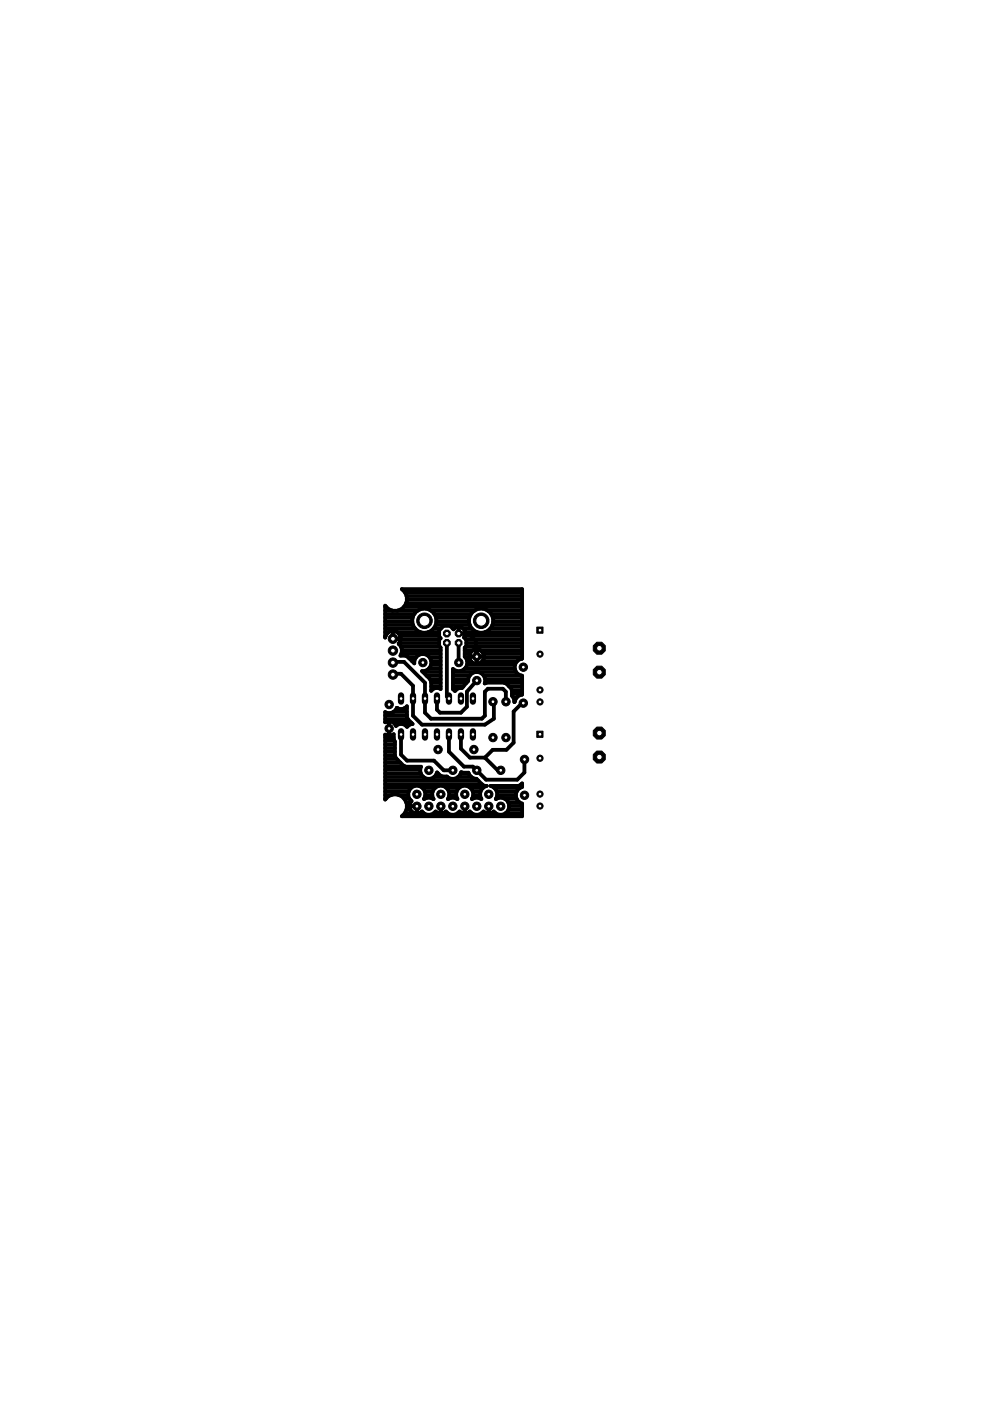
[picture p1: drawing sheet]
<svg xmlns="http://www.w3.org/2000/svg" width="210mm" height="297mm" viewBox="0 0 210 297" stroke-linecap="round" stroke-linejoin="round" font-family="sans-serif">
<g fill="none" stroke="#000" stroke-width=".8">
<path d="M81.7 135.2v-6.8a2.54 2.54 0 0 0 3.9 .4 2.54 2.54 0 0 0-.4-3.9h25.5v14.8a1.82 1.82 0 0 0-1.3 2.8M81.7 134.8h.1M81.7 134h.7M81.7 133.3h6.3M81.7 132.5h5.9M81.7 131.7h5.7M81.7 131h5.8M81.7 130.2h6.1M81.7 129.4h1.4M81.7 128.7h.2M82.4 134l-.5 .5-.2 .6M82.4 134l.8-.2 1 .2"/>
<path d="M83.3 133.8v1.6h1.6M83.3 134.8h.1M83.3 134h.1M84.2 134a1.66 1.66 0 0 1 .5 2.3M84.2 134h5M84.4 129.4h4.2M84.5 136.5h.1M84.5 136.5a1.87 1.87 0 0 1 .4 2.5h1l.5 .2 1.4 1.5a1.79 1.79 0 0 1 1.5-2M84.7 136.3l-.2 .2M84.7 136.3h8.4M84.8 134.8h8.3M84.9 135.6h8.3"/>
<path d="M85 137.1h8.2M85.1 138.6h8.3M85.2 137.9h8.2M85.6 128.7h25.1M85.9 125.6h24.8M86.1 127.9h24.6M86.2 126.4h24.5M86.3 127.1h24.4M86.6 139.4h1.6M90 138.7a1.82 1.82 0 0 1 1.5 2 1.82 1.82 0 0 1-2 1.6l1.7 1.7M90.8 134h2.3M91.1 139.4h2.3"/>
<path d="M91.3 129.4h9.4M91.9 133.3h1.6M92.1 130.2h7.8M92.4 132.5h7.2M92.5 131h7M92.5 131.7h6.9M94.7 136.3v11.4l.5 .4M96 133.3h.3M97.2 132.9v1.4M97.2 136.3v4.2M97.2 134.3h2.1l1.6 1.6v3.2l.2 .1M97.2 134h.1"/>
<path d="M97.2 133.3h.1M98.1 133.3h2M98.5 138.6h1.1M98.5 137.9h1.8M98.6 134.8h12.1M98.6 134h2.6M98.7 139.4h.8M98.7 137.1h12M98.8 135.6h11.9M98.9 136.3h11.8M99.5 139.2h3.1M101.1 138.6h.1"/>
<path d="M101.1 137.7v3.1M101.1 139.4h.1M101.1 137.9h.1M101.8 137.9h8.9M102.5 138.6h8.2M102.6 139.4h8.1M102.8 134h7.9M103.4 129.4h7.3M103.9 133.3h6.8M104.1 130.2h6.6M104.4 132.5h6.3M104.5 131h6.2"/>
<path d="M104.6 131.7h6.1M81.7 151a1.7 1.7 0 0 0 2.4-.9 1.55 1.55 0 0 0 2.2-.4v2.3l.2 .5 1 1-.8 .2-.4 .4a1.53 1.53 0 0 0-2.3-.2 1.57 1.57 0 0 0-2.3-.8zM81.7 155.8v13.7a2.55 2.55 0 0 1 3.9-.4 2.55 2.55 0 0 1-.4 4h25.5v-2.7a1.82 1.82 0 0 1-1.3-1.8 1.82 1.82 0 0 1 1.3-1.7v-.8l-.8 .5h-5.9a1.81 1.81 0 0 1 1.1 2.8 1.82 1.82 0 0 1 2.5 .5 1.82 1.82 0 0 1-.4 2.5 1.82 1.82 0 0 1-2.5-.4 1.55 1.55 0 0 1-2.2 0 1.79 1.79 0 0 1-2.9 0 1.54 1.54 0 0 1-2.2 0 1.78 1.78 0 0 1-2.8 0 1.57 1.57 0 0 1-2.2 0 1.78 1.78 0 0 1-2.9 0 1.56 1.56 0 0 1-2.1 .2 1.56 1.56 0 0 1-.4-2.1M81.7 155.8h.1M81.7 159.4h2M81.7 158.6h2M81.7 157.8h2M81.7 157.1h1.9M81.7 156.3h1.8M81.7 152.5h4.8M81.7 151.7h4.6M81.7 153.1h.1"/>
<path d="M81.7 155.8a1.56 1.56 0 0 0 1.8-.1v1l.2 .6v3l.2 .4 1.7 1.7 .4 .2h3.3a1.81 1.81 0 0 0 1 2.5 1.81 1.81 0 0 0 2.4-1.3l.6 .6 .5 .2h.9a1.81 1.81 0 0 0 3.1-.9l1.5 .1a1.74 1.74 0 0 0 1.7 1.3l1.3 1.3 .9 .2a1.84 1.84 0 0 0-1.1 2.8l-.7-.3h-.7l-.6 .3a1.84 1.84 0 0 0-1.6-2.8 1.84 1.84 0 0 0-1.5 2.8l-.6-.3h-.8l-.6 .3a1.83 1.83 0 0 0-1.5-2.8 1.83 1.83 0 0 0-1.6 2.8l-.6-.3h-.7l-.7 .3a1.83 1.83 0 0 0-.5-2.5 1.83 1.83 0 0 0-2.5 .4 1.83 1.83 0 0 0 .4 2.5l-.3 .3M82.5 152.9v3.1M82.5 154.5h.1M82.5 155.5h.1M82.5 154.8h.1M82.5 154h.1M82.5 153.2h.1M83.3 143l.2-.1h1.5l2.6 2.5v6.3l1.9 1.9h13.3l1.9-1.2v-3.4l-.2-.2M83.3 140.5l.2-.2h2.2l4.4 4.5v6.3l1.3 1.3h10.8l.6-.7v-5l.6-.7h3.2l.7 .7v2.1M83.4 150.9h2.9M83.5 153.2h3.7M84.1 150.2h.2"/>
<path d="M85 155.7v4.3l1.3 1.3h5.7l2.1 2h1.9M85.7 150.2h.6M86.2 154h.2M87.4 140.2h.4M89.7 142.5h3.7M90.4 143.3h3M91 141.7h2.4M91.2 144h2.2M91.4 140.9h2M91.4 144.8h2M91.4 146.3h.2M91.4 145.5h2"/>
<path d="M91.4 140.2h2M95.2 155.7v3.7l3.2 3.1h1.9l2.8 2.8h6.6l1.5-1.5v-2.8M96 143.3h3.6M96 142.5h13.4M96 144.8h2.9M96 145.5h2.3M96 144h3.3M96.3 146.3h.3M97.2 140.5h.1M97.7 155.7v3l1.9 1.9h3.2M98.6 141.7h10.5M99 140.9h10.2"/>
<path d="M99.1 140.2h.7M99.5 143.3l-.2 .6v.5l-1.3 1.4a2.13 2.13 0 0 0-1.5 .7l-.5-.4v-4.3a1.8 1.8 0 0 0 2.6 0 1.8 1.8 0 0 0-.1-2.6v-1.9l.4-.3v-1.4l-.5-.5 .2-.2v-1.1l-.8-.9h-1.1l-.5 .5-.8-.7h-1.3l-1 .9v1.4l.3 .3-.3 .3v1.4l.3 .3v8.8a1.47 1.47 0 0 0-2 .4v-2l-.2-.5M100.7 142.5l-.6 .3-.6 .5M101.1 140.2h.1M101.1 144.3l-2.1 2.4v3.1l-1.3 1.3h-4.4l-.7-.6v-2.4M101.4 142.5a1.8 1.8 0 0 1 1.4 2.4l.4-.2h3.7l.4 .2 .7 .7M102.3 140.2h7.4M102.6 143.3h8.1v4a2.01 2.01 0 0 0-1.6 1.6v-.5l-.6-.9v-1.1l-.1-.5-.4-.3M102.8 144.8h.3M102.9 144h7.8M107 144.8h3.7M108 145.5h2.7"/>
<path d="M108.5 146.3h2.2M108.5 147.1h2.2M108.8 147.8h.8M109.1 148.6h.1M109.4 142.5l.5 .5 .7 .3M110.9 149.1h-.2l-1.8 1.8v6.6l-1.5 1.5h-2.9l-1.7 1.6M81.7 169.3h.1M81.7 168.6h1.3M81.7 167.8h5M81.7 167h5.5M81.7 166.3h20.5M81.7 165.5h19.7"/>
<path d="M81.7 164.7h8.1M81.7 164h7.5M81.7 163.2h7.4M81.7 162.4h4M81.7 161.7h3.2M81.7 160.9h2.4M81.7 160.1h2M84.5 168.6h2.1M85.7 169.3h1.1M85.8 172.4h2.1M86.1 170.1h1M86.2 171.6h.8"/>
<path d="M86.3 170.9h.5M86.8 170.9h1.6M88.4 170.9v1.6M88.4 172.4h.1M88.4 171.6h.1M88.9 172.4h.9M89.6 167h2.7M89.9 169.3h.2M90.1 167.8h1.7M90.2 168.6h1.5M91.8 169.3h.1M92 172.4h1"/>
<path d="M92.1 164.7h2.7M92.6 164h.3M93.5 170.9h.1M93.5 170.9v1.6M93.5 172.4h.1M93.5 171.6h.1M93.9 172.4h1M94.6 167h2.7M95 169.3h.1M95.1 167.8h1.7M95.2 168.6h1.5M96.8 169.3h.2"/>
<path d="M97 172.4h1M97.1 164.7h2.8M97.7 164h1.7M98.5 170.9h.1M98.5 170.9v1.6M98.5 172.4h.1M98.5 171.6h.1M99 172.4h1M99.7 167h2.7M100.1 169.3h.1M100.2 167.8h1.7M100.3 168.6h1.5"/>
<path d="M101.9 169.3h.1M102.1 172.4h1M102.8 160.6l2.7 2.7h.7M103.6 170.9v1.6M103.6 170.9h.1M103.6 172.4h.1M103.6 171.6h.1M104.1 172.4h1M104.8 167h5.5M105.2 169.3h.1M105.3 167.8h4.3M105.4 168.6h4"/>
<path d="M107 169.3h2.5M107.2 172.4h3.5M107.7 170.1h2.4M107.8 171.6h2.9M107.9 170.9h2.8M110.5 166.3h.2"/>
<circle cx="90" cy="131.6" r="2.58"/>
<circle cx="101.1" cy="139.2" r="1.56"/>
<circle cx="102" cy="131.6" r="2.58"/>
</g>
<circle cx="82.5" cy="149.4" r=".89" fill="#000" stroke="#000" stroke-width=".21"/>
<circle cx="82.5" cy="149.4" r=".4" fill="#fff" stroke="#000" stroke-width=".21"/>
<circle cx="82.5" cy="154.5" r=".89" fill="#000" stroke="#000" stroke-width=".21"/>
<circle cx="82.5" cy="154.5" r=".4" fill="#fff" stroke="#000" stroke-width=".21"/>
<circle cx="101.1" cy="139.2" r=".89" fill="#000" stroke="#000" stroke-width=".21"/>
<circle cx="101.1" cy="139.2" r=".4" fill="#fff" stroke="#000" stroke-width=".21"/>
<circle cx="101.1" cy="144.3" r=".89" fill="#000" stroke="#000" stroke-width=".21"/>
<circle cx="101.1" cy="144.3" r=".4" fill="#fff" stroke="#000" stroke-width=".21"/>
<path d="M100.3 155v1.4" fill="none" stroke="#000" stroke-width="1.3"/>
<circle cx="100.3" cy="155.7" r=".4" fill="#fff" stroke="#000" stroke-width=".21"/>
<path d="M97.7 155v1.4" fill="none" stroke="#000" stroke-width="1.3"/>
<circle cx="97.7" cy="155.7" r=".4" fill="#fff" stroke="#000" stroke-width=".21"/>
<path d="M90.1 155v1.4" fill="none" stroke="#000" stroke-width="1.3"/>
<circle cx="90.1" cy="155.7" r=".4" fill="#fff" stroke="#000" stroke-width=".21"/>
<path d="M87.6 155v1.4" fill="none" stroke="#000" stroke-width="1.3"/>
<circle cx="87.6" cy="155.7" r=".4" fill="#fff" stroke="#000" stroke-width=".21"/>
<path d="M95.2 155v1.4" fill="none" stroke="#000" stroke-width="1.3"/>
<circle cx="95.2" cy="155.7" r=".4" fill="#fff" stroke="#000" stroke-width=".21"/>
<path d="M92.6 155v1.4" fill="none" stroke="#000" stroke-width="1.3"/>
<circle cx="92.7" cy="155.7" r=".4" fill="#fff" stroke="#000" stroke-width=".21"/>
<path d="M85 155v1.4" fill="none" stroke="#000" stroke-width="1.3"/>
<circle cx="85" cy="155.7" r=".4" fill="#fff" stroke="#000" stroke-width=".21"/>
<path d="M85 147.4v1.4" fill="none" stroke="#000" stroke-width="1.3"/>
<circle cx="85" cy="148.1" r=".4" fill="#fff" stroke="#000" stroke-width=".21"/>
<path d="M87.6 147.4v1.4" fill="none" stroke="#000" stroke-width="1.3"/>
<circle cx="87.6" cy="148.1" r=".4" fill="#fff" stroke="#000" stroke-width=".21"/>
<path d="M90.1 147.4v1.4" fill="none" stroke="#000" stroke-width="1.3"/>
<circle cx="90.1" cy="148.1" r=".4" fill="#fff" stroke="#000" stroke-width=".21"/>
<path d="M92.6 147.4v1.4" fill="none" stroke="#000" stroke-width="1.3"/>
<circle cx="92.7" cy="148.1" r=".4" fill="#fff" stroke="#000" stroke-width=".21"/>
<path d="M95.2 147.4v1.4" fill="none" stroke="#000" stroke-width="1.3"/>
<circle cx="95.2" cy="148.1" r=".4" fill="#fff" stroke="#000" stroke-width=".21"/>
<path d="M97.7 147.4v1.4" fill="none" stroke="#000" stroke-width="1.3"/>
<circle cx="97.7" cy="148.1" r=".4" fill="#fff" stroke="#000" stroke-width=".21"/>
<path d="M100.3 147.4v1.4" fill="none" stroke="#000" stroke-width="1.3"/>
<circle cx="100.3" cy="148.1" r=".4" fill="#fff" stroke="#000" stroke-width=".21"/>
<circle cx="100.5" cy="158.9" r=".89" fill="#000" stroke="#000" stroke-width=".21"/>
<circle cx="100.5" cy="158.9" r=".4" fill="#fff" stroke="#000" stroke-width=".21"/>
<circle cx="92.9" cy="158.9" r=".89" fill="#000" stroke="#000" stroke-width=".21"/>
<circle cx="92.9" cy="158.9" r=".4" fill="#fff" stroke="#000" stroke-width=".21"/>
<circle cx="97.2" cy="136.3" r=".78" fill="#000" stroke="#000" stroke-width=".21"/>
<circle cx="97.3" cy="136.3" r=".47" fill="#fff" stroke="#000" stroke-width=".21"/>
<circle cx="94.7" cy="136.3" r=".78" fill="#000" stroke="#000" stroke-width=".21"/>
<circle cx="94.8" cy="136.3" r=".47" fill="#fff" stroke="#000" stroke-width=".21"/>
<circle cx="94.7" cy="134.3" r=".78" fill="#000" stroke="#000" stroke-width=".21"/>
<circle cx="94.8" cy="134.3" r=".47" fill="#fff" stroke="#000" stroke-width=".21"/>
<circle cx="97.2" cy="134.3" r=".78" fill="#000" stroke="#000" stroke-width=".21"/>
<circle cx="97.3" cy="134.3" r=".47" fill="#fff" stroke="#000" stroke-width=".21"/>
<circle cx="90" cy="131.6" r="1.65" fill="#000" stroke="#000" stroke-width=".21"/>
<circle cx="90" cy="131.6" r="1.14" fill="#fff" stroke="#000" stroke-width=".21"/>
<circle cx="102" cy="131.6" r="1.65" fill="#000" stroke="#000" stroke-width=".21"/>
<circle cx="102" cy="131.6" r="1.14" fill="#fff" stroke="#000" stroke-width=".21"/>
<circle cx="97.3" cy="140.5" r=".89" fill="#000" stroke="#000" stroke-width=".21"/>
<circle cx="97.3" cy="140.5" r=".4" fill="#fff" stroke="#000" stroke-width=".21"/>
<circle cx="89.7" cy="140.5" r=".89" fill="#000" stroke="#000" stroke-width=".21"/>
<circle cx="89.7" cy="140.5" r=".4" fill="#fff" stroke="#000" stroke-width=".21"/>
<circle cx="107.3" cy="148.8" r=".89" fill="#000" stroke="#000" stroke-width=".21"/>
<circle cx="107.3" cy="148.8" r=".4" fill="#fff" stroke="#000" stroke-width=".21"/>
<circle cx="107.3" cy="156.4" r=".89" fill="#000" stroke="#000" stroke-width=".21"/>
<circle cx="107.3" cy="156.4" r=".4" fill="#fff" stroke="#000" stroke-width=".21"/>
<circle cx="104.5" cy="148.8" r=".89" fill="#000" stroke="#000" stroke-width=".21"/>
<circle cx="104.5" cy="148.8" r=".4" fill="#fff" stroke="#000" stroke-width=".21"/>
<circle cx="104.5" cy="156.4" r=".89" fill="#000" stroke="#000" stroke-width=".21"/>
<circle cx="104.5" cy="156.4" r=".4" fill="#fff" stroke="#000" stroke-width=".21"/>
<circle cx="103.6" cy="170.9" r=".89" fill="#000" stroke="#000" stroke-width=".21"/>
<circle cx="103.6" cy="170.9" r=".4" fill="#fff" stroke="#000" stroke-width=".21"/>
<circle cx="103.6" cy="168.4" r=".89" fill="#000" stroke="#000" stroke-width=".21"/>
<circle cx="103.6" cy="168.4" r=".4" fill="#fff" stroke="#000" stroke-width=".21"/>
<circle cx="98.6" cy="170.9" r=".89" fill="#000" stroke="#000" stroke-width=".21"/>
<circle cx="98.6" cy="170.9" r=".4" fill="#fff" stroke="#000" stroke-width=".21"/>
<circle cx="98.6" cy="168.4" r=".89" fill="#000" stroke="#000" stroke-width=".21"/>
<circle cx="98.6" cy="168.4" r=".4" fill="#fff" stroke="#000" stroke-width=".21"/>
<circle cx="93.5" cy="170.9" r=".89" fill="#000" stroke="#000" stroke-width=".21"/>
<circle cx="93.5" cy="170.9" r=".4" fill="#fff" stroke="#000" stroke-width=".21"/>
<circle cx="93.5" cy="168.4" r=".89" fill="#000" stroke="#000" stroke-width=".21"/>
<circle cx="93.5" cy="168.4" r=".4" fill="#fff" stroke="#000" stroke-width=".21"/>
<circle cx="88.4" cy="170.9" r=".89" fill="#000" stroke="#000" stroke-width=".21"/>
<circle cx="88.4" cy="170.9" r=".4" fill="#fff" stroke="#000" stroke-width=".21"/>
<circle cx="88.4" cy="168.4" r=".89" fill="#000" stroke="#000" stroke-width=".21"/>
<circle cx="88.4" cy="168.4" r=".4" fill="#fff" stroke="#000" stroke-width=".21"/>
<circle cx="106.2" cy="170.9" r=".89" fill="#000" stroke="#000" stroke-width=".21"/>
<circle cx="106.2" cy="170.9" r=".4" fill="#fff" stroke="#000" stroke-width=".21"/>
<circle cx="106.2" cy="163.3" r=".89" fill="#000" stroke="#000" stroke-width=".21"/>
<circle cx="106.2" cy="163.3" r=".4" fill="#fff" stroke="#000" stroke-width=".21"/>
<circle cx="101.1" cy="170.9" r=".89" fill="#000" stroke="#000" stroke-width=".21"/>
<circle cx="101.1" cy="170.9" r=".4" fill="#fff" stroke="#000" stroke-width=".21"/>
<circle cx="101.1" cy="163.3" r=".89" fill="#000" stroke="#000" stroke-width=".21"/>
<circle cx="101.1" cy="163.3" r=".4" fill="#fff" stroke="#000" stroke-width=".21"/>
<circle cx="96" cy="170.9" r=".89" fill="#000" stroke="#000" stroke-width=".21"/>
<circle cx="96" cy="170.9" r=".4" fill="#fff" stroke="#000" stroke-width=".21"/>
<circle cx="96" cy="163.3" r=".89" fill="#000" stroke="#000" stroke-width=".21"/>
<circle cx="96" cy="163.3" r=".4" fill="#fff" stroke="#000" stroke-width=".21"/>
<circle cx="90.9" cy="170.9" r=".89" fill="#000" stroke="#000" stroke-width=".21"/>
<circle cx="90.9" cy="170.9" r=".4" fill="#fff" stroke="#000" stroke-width=".21"/>
<circle cx="90.9" cy="163.3" r=".89" fill="#000" stroke="#000" stroke-width=".21"/>
<circle cx="90.9" cy="163.3" r=".4" fill="#fff" stroke="#000" stroke-width=".21"/>
<circle cx="83.3" cy="140.5" r=".99" fill="#000" stroke="#000" stroke-width=".21"/>
<circle cx="83.3" cy="140.5" r=".51" fill="#fff" stroke="#000" stroke-width=".21"/>
<circle cx="83.3" cy="143" r=".99" fill="#000" stroke="#000" stroke-width=".21"/>
<circle cx="83.3" cy="143" r=".51" fill="#fff" stroke="#000" stroke-width=".21"/>
<circle cx="83.3" cy="137.9" r=".99" fill="#000" stroke="#000" stroke-width=".21"/>
<circle cx="83.3" cy="137.9" r=".51" fill="#fff" stroke="#000" stroke-width=".21"/>
<circle cx="83.3" cy="135.4" r=".99" fill="#000" stroke="#000" stroke-width=".21"/>
<circle cx="83.3" cy="135.4" r=".51" fill="#fff" stroke="#000" stroke-width=".21"/>
<path d="M113.8 132.9h1.3v1.4h-1.3z" fill="#000" stroke="#000" stroke-width=".21"/>
<circle cx="114.5" cy="133.6" r=".4" fill="#fff" stroke="#000" stroke-width=".21"/>
<circle cx="114.5" cy="138.7" r=".66" fill="#000" stroke="#000" stroke-width=".21"/>
<circle cx="114.5" cy="138.7" r=".4" fill="#fff" stroke="#000" stroke-width=".21"/>
<circle cx="114.5" cy="146.3" r=".66" fill="#000" stroke="#000" stroke-width=".21"/>
<circle cx="114.5" cy="146.3" r=".4" fill="#fff" stroke="#000" stroke-width=".21"/>
<circle cx="114.5" cy="148.8" r=".66" fill="#000" stroke="#000" stroke-width=".21"/>
<circle cx="114.5" cy="148.8" r=".4" fill="#fff" stroke="#000" stroke-width=".21"/>
<path d="M113.8 155h1.3v1.3h-1.3z" fill="#000" stroke="#000" stroke-width=".21"/>
<circle cx="114.5" cy="155.7" r=".4" fill="#fff" stroke="#000" stroke-width=".21"/>
<circle cx="114.5" cy="160.8" r=".66" fill="#000" stroke="#000" stroke-width=".21"/>
<circle cx="114.5" cy="160.8" r=".4" fill="#fff" stroke="#000" stroke-width=".21"/>
<circle cx="114.5" cy="168.4" r=".66" fill="#000" stroke="#000" stroke-width=".21"/>
<circle cx="114.5" cy="168.4" r=".4" fill="#fff" stroke="#000" stroke-width=".21"/>
<circle cx="114.5" cy="170.9" r=".66" fill="#000" stroke="#000" stroke-width=".21"/>
<circle cx="114.5" cy="170.9" r=".4" fill="#fff" stroke="#000" stroke-width=".21"/>
<circle cx="111" cy="149.1" r=".89" fill="#000" stroke="#000" stroke-width=".21"/>
<circle cx="111" cy="149.1" r=".4" fill="#fff" stroke="#000" stroke-width=".21"/>
<circle cx="111" cy="141.5" r=".89" fill="#000" stroke="#000" stroke-width=".21"/>
<circle cx="111" cy="141.5" r=".4" fill="#fff" stroke="#000" stroke-width=".21"/>
<circle cx="111.2" cy="161" r=".89" fill="#000" stroke="#000" stroke-width=".21"/>
<circle cx="111.2" cy="161" r=".4" fill="#fff" stroke="#000" stroke-width=".21"/>
<circle cx="111.2" cy="168.6" r=".89" fill="#000" stroke="#000" stroke-width=".21"/>
<circle cx="111.2" cy="168.6" r=".4" fill="#fff" stroke="#000" stroke-width=".21"/>
<circle cx="127.1" cy="142.5" r="1.38" fill="#000" stroke="#000" stroke-width=".21"/>
<circle cx="127.1" cy="142.5" r=".59" fill="#fff" stroke="#000" stroke-width=".21"/>
<circle cx="127.1" cy="137.4" r="1.38" fill="#000" stroke="#000" stroke-width=".21"/>
<circle cx="127.1" cy="137.4" r=".59" fill="#fff" stroke="#000" stroke-width=".21"/>
<circle cx="127.1" cy="160.5" r="1.38" fill="#000" stroke="#000" stroke-width=".21"/>
<circle cx="127.1" cy="160.5" r=".59" fill="#fff" stroke="#000" stroke-width=".21"/>
<circle cx="127.1" cy="155.4" r="1.38" fill="#000" stroke="#000" stroke-width=".21"/>
<circle cx="127.1" cy="155.4" r=".59" fill="#fff" stroke="#000" stroke-width=".21"/>
</svg>
